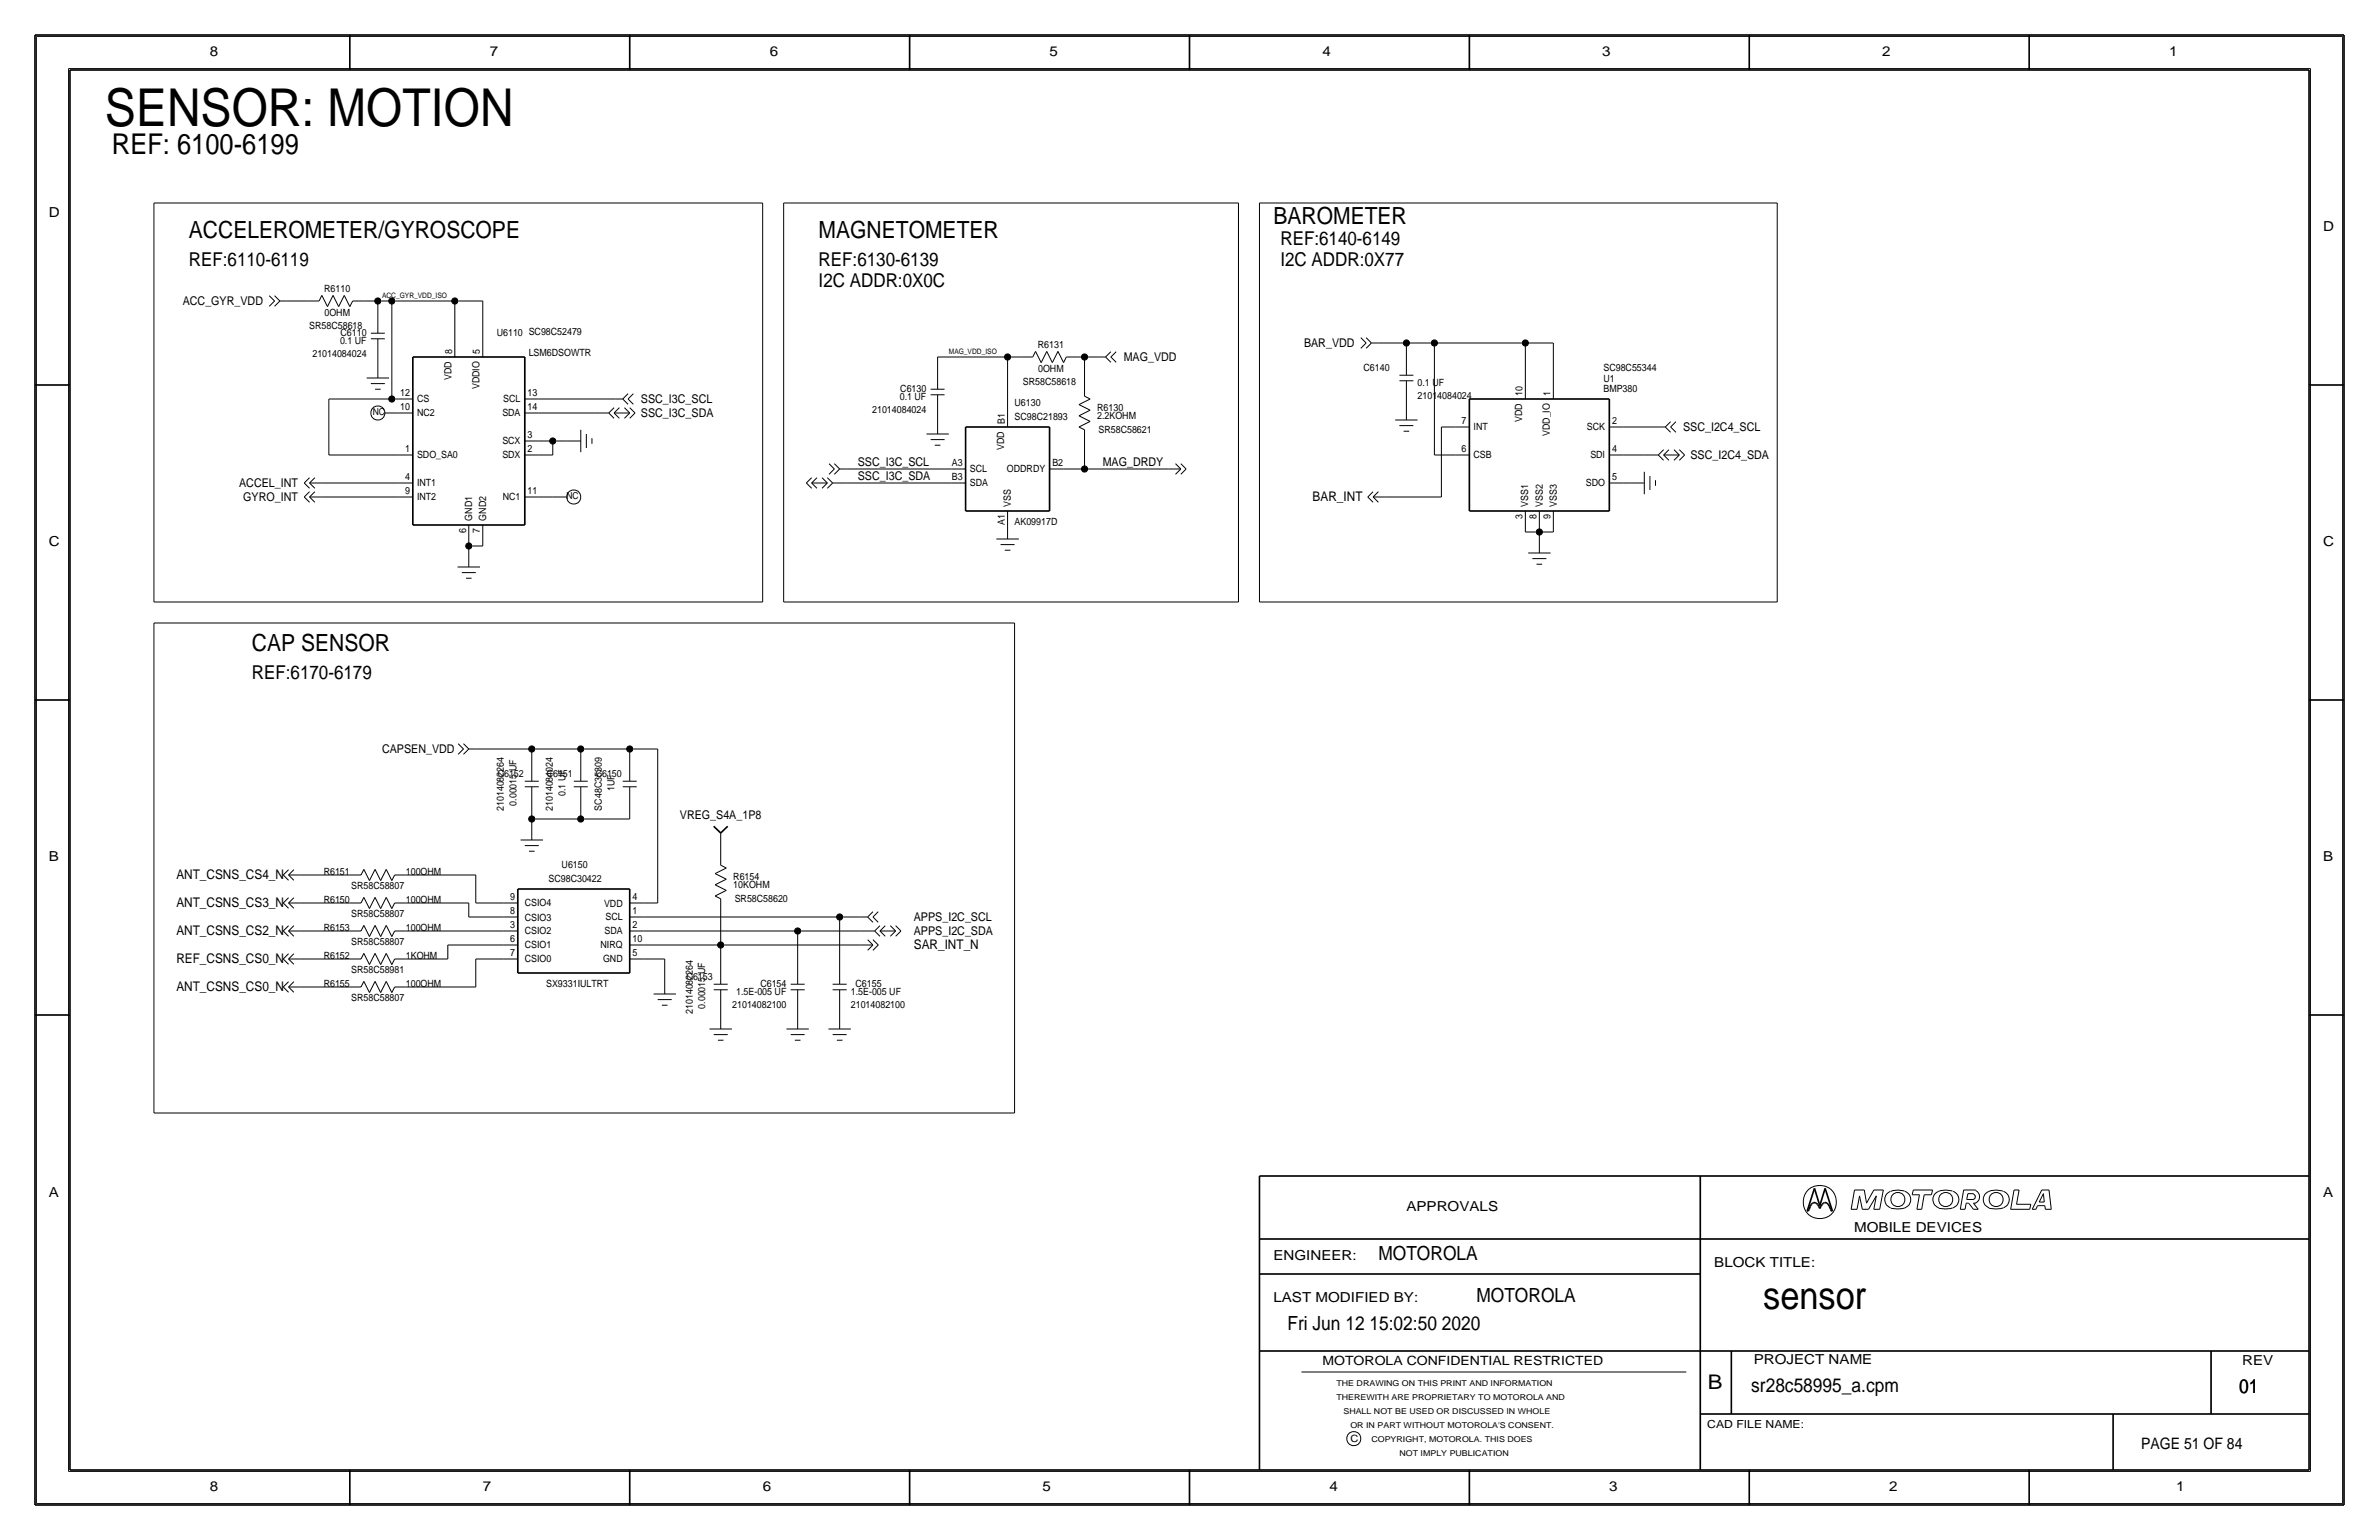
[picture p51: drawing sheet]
<svg xmlns="http://www.w3.org/2000/svg" width="432mm" height="279mm" viewBox="0 0 432 279" stroke-linecap="round" stroke-linejoin="round" font-family="sans-serif">
<defs><g id="words">
<text font-size="9.5" x="19" y="22.9">SENSOR: MOTION</text>
<text font-size="7" x="320" y="237.5">sensor</text>
<text font-size="5.2" x="20.3" y="27.9">REF: 6100-6199</text>
<g font-size="4.3">
<text x="231.1" y="40.6">BAROMETER</text>
<text x="34.3" y="43.2">ACCELEROMETER/GYROSCOPE</text>
<text x="148.6" y="43.2">MAGNETOMETER</text>
<text x="45.7" y="118.1">CAP SENSOR</text>
</g>
<text font-size="3.7" x="310" y="252.1">B</text>
<g font-size="3.5">
<text x="232.4" y="44.4">REF:6140-6149</text>
<text x="34.3" y="48.3">REF:6110-6119</text>
<text x="148.6" y="48.3">REF:6130-6139</text>
<text x="148.6" y="52.1">I2C ADDR:0X0C</text>
<text x="232.4" y="48.3">I2C ADDR:0X77</text>
<text x="45.7" y="123.2">REF:6170-6179</text>
<text x="250.2" y="228.6">MOTOROLA</text>
<text x="268" y="236.2">MOTOROLA</text>
<text x="233.7" y="241.3">Fri Jun 12 15:02:50 2020</text>
<text x="317.9" y="252.6">sr28c58995_a.cpm</text>
<text x="406.4" y="252.7">01</text>
</g>
<text font-size="2.9" x="388.6" y="262.9">PAGE 51 OF 84</text>
<g font-size="2.5">
<text x="38.1" y="10.2">8</text>
<text x="88.9" y="10.2">7</text>
<text x="139.7" y="10.2">6</text>
<text x="190.5" y="10.2">5</text>
<text x="240" y="10.2">4</text>
<text x="290.8" y="10.2">3</text>
<text x="341.6" y="10.2">2</text>
<text x="393.7" y="10.2">1</text>
<text x="8.9" y="39.4">D</text>
<text x="421.6" y="41.9">D</text>
<text x="8.9" y="99.1">C</text>
<text x="421.6" y="99.1">C</text>
<text x="8.9" y="156.2">B</text>
<text x="421.6" y="156.2">B</text>
<text x="8.9" y="217.2">A</text>
<text x="255.3" y="219.7">APPROVALS</text>
<text x="421.6" y="217.2">A</text>
<text x="336.5" y="223.5">MOBILE DEVICES</text>
<text x="231.1" y="228.6">ENGINEER:</text>
<text x="311.1" y="229.9">BLOCK TITLE:</text>
<text x="231.1" y="236.2">LAST MODIFIED BY:</text>
<text x="318.3" y="247.5">PROJECT NAME</text>
<text x="407" y="247.6">REV</text>
<text x="38.1" y="270.5">8</text>
<text x="87.6" y="270.5">7</text>
<text x="138.4" y="270.5">6</text>
<text x="189.2" y="270.5">5</text>
<text x="241.3" y="270.5">4</text>
<text x="292.1" y="270.5">3</text>
<text x="342.9" y="270.5">2</text>
<text x="395" y="270.5">1</text>
</g>
<g font-size="2.4">
<text x="238.3" y="90.9">BAR_INT</text>
<text x="32" y="159.5">ANT_CSNS_CS4_N</text>
<text x="32" y="164.6">ANT_CSNS_CS3_N</text>
<text x="32" y="169.7">ANT_CSNS_CS2_N</text>
<text x="165.9" y="172.2">SAR_INT_N</text>
<text x="32" y="174.7">REF_CSNS_CS0_N</text>
<text x="32" y="179.8">ANT_CSNS_CS0_N</text>
</g>
<text font-size="2.3" x="240" y="247.6">MOTOROLA CONFIDENTIAL RESTRICTED</text>
<g font-size="2.2">
<text x="33.2" y="55.4">ACC_GYR_VDD</text>
<text x="204" y="65.5">MAG_VDD</text>
<text x="236.7" y="63">BAR_VDD</text>
<text x="116.3" y="75.7">SSC_I3C_SDA</text>
<text x="116.3" y="73.2">SSC_I3C_SCL</text>
<text x="305.5" y="78.2">SSC_I2C4_SCL</text>
<text x="306.8" y="83.3">SSC_I2C4_SDA</text>
<text x="43.4" y="88.4">ACCEL_INT</text>
<text x="155.7" y="84.6">SSC_I3C_SCL</text>
<text x="155.7" y="87.1">SSC_I3C_SDA</text>
<text x="200.2" y="84.6">MAG_DRDY</text>
<text x="44.2" y="90.9">GYRO_INT</text>
<text x="69.3" y="136.7">CAPSEN_VDD</text>
<text x="123.4" y="148.6">VREG_S4A_1P8</text>
<text x="165.9" y="167.1">APPS_I2C_SCL</text>
<text x="165.9" y="169.7">APPS_I2C_SDA</text>
</g>
<text font-size="2" x="309.9" y="259.1">CAD FILE NAME:</text>
<g font-size="1.8">
<text x="58.8" y="53">R6110</text>
<text x="56.1" y="59.7">SR58C58618</text>
<text x="58.9" y="57.3">0OHM</text>
<text x="56.7" y="64.8">21014084024</text>
<text x="61.7" y="62.5">0.1 UF</text>
<text x="61.8" y="61">C6110</text>
<text x="82" y="64.3" transform="rotate(-90 82 64.3)">8</text>
<text x="87.1" y="64.3" transform="rotate(-90 87.1 64.3)">5</text>
<text x="90.2" y="61">U6110 SC98C52479</text>
<text x="96" y="64.7">LSM6DSOWTR</text>
<text x="188.4" y="63.1">R6131</text>
<text x="72.6" y="71.9">12</text>
<text x="81.9" y="68.9" transform="rotate(-90 81.9 68.9)">VDD</text>
<text x="87" y="70.6" transform="rotate(-90 87 70.6)">VDDIO</text>
<text x="95.8" y="71.9">13</text>
<text x="163.4" y="71.1">C6130</text>
<text x="185.7" y="69.8">SR58C58618</text>
<text x="188.4" y="67.4">0OHM</text>
<text x="247.5" y="67.3">C6140</text>
<text x="257.3" y="70.1">0.1 UF</text>
<text x="276.4" y="71.9" transform="rotate(-90 276.4 71.9)">10</text>
<text x="281.4" y="71.9" transform="rotate(-90 281.4 71.9)">1</text>
<text x="291" y="67.3">SC98C55344</text>
<text x="291" y="71.1">BMP380</text>
<text x="291" y="69.2">U1</text>
<text x="72.6" y="74.4">10</text>
<text x="75.7" y="73">CS</text>
<text x="75.7" y="75.5">NC2</text>
<text x="91.2" y="75.5">SDA</text>
<text x="91.4" y="73">SCL</text>
<text x="95.8" y="74.4">14</text>
<text x="158.3" y="74.9">21014084024</text>
<text x="163.3" y="72.6">0.1 UF</text>
<text x="182.4" y="77" transform="rotate(-90 182.4 77)">B1</text>
<text x="184.1" y="76.2">SC98C21893</text>
<text x="184.2" y="73.7">U6130</text>
<text x="199.1" y="76">2.2KOHM</text>
<text x="199.1" y="74.6">R6130</text>
<text x="257.3" y="72.4">21014084024</text>
<text x="265.3" y="77">7</text>
<text x="276.3" y="76.5" transform="rotate(-90 276.3 76.5)">VDD</text>
<text x="292.6" y="77">2</text>
<text x="73.5" y="82">1</text>
<text x="75.7" y="83.2">SDO_SA0</text>
<text x="91.2" y="83.2">SDX</text>
<text x="91.2" y="80.6">SCX</text>
<text x="95.8" y="82">2</text>
<text x="95.8" y="79.5">3</text>
<text x="182.3" y="81.6" transform="rotate(-90 182.3 81.6)">VDD</text>
<text x="199.4" y="78.6">SR58C58621</text>
<text x="265.3" y="82">6</text>
<text x="267.5" y="83.2">CSB</text>
<text x="267.5" y="78.1">INT</text>
<text x="281.3" y="79.1" transform="rotate(-90 281.3 79.1)">VDD_IO</text>
<text x="288" y="78.1">SCK</text>
<text x="288.7" y="83.2">SDI</text>
<text x="292.6" y="82">4</text>
<text x="73.5" y="89.7">9</text>
<text x="73.5" y="87.1">4</text>
<text x="75.7" y="88.2">INT1</text>
<text x="95.8" y="89.7">11</text>
<text x="172.8" y="87.1">B3</text>
<text x="172.8" y="84.6">A3</text>
<text x="176" y="88.2">SDA</text>
<text x="176" y="85.7">SCL</text>
<text x="182.8" y="85.7">ODDRDY</text>
<text x="191" y="84.6">B2</text>
<text x="287.9" y="88.2">SDO</text>
<text x="292.6" y="87.1">5</text>
<text x="75.7" y="90.8">INT2</text>
<text x="85.7" y="94.5" transform="rotate(-90 85.7 94.5)">GND1</text>
<text x="88.2" y="94.5" transform="rotate(-90 88.2 94.5)">GND2</text>
<text x="91.3" y="90.8">NC1</text>
<text x="182.4" y="95.2" transform="rotate(-90 182.4 95.2)">A1</text>
<text x="183.5" y="91.9" transform="rotate(-90 183.5 91.9)">VSS</text>
<text x="184.1" y="95.2">AK09917D</text>
<text x="276.4" y="94.1" transform="rotate(-90 276.4 94.1)">3</text>
<text x="277.4" y="91.9" transform="rotate(-90 277.4 91.9)">VSS1</text>
<text x="278.9" y="94.1" transform="rotate(-90 278.9 94.1)">8</text>
<text x="280" y="91.9" transform="rotate(-90 280 91.9)">VSS2</text>
<text x="281.4" y="94.1" transform="rotate(-90 281.4 94.1)">9</text>
<text x="282.6" y="91.9" transform="rotate(-90 282.6 91.9)">VSS3</text>
<text x="84.6" y="96.7" transform="rotate(-90 84.6 96.7)">6</text>
<text x="87.1" y="96.7" transform="rotate(-90 87.1 96.7)">7</text>
<text x="90.3" y="141">C6152</text>
<text x="99.2" y="141">C6151</text>
<text x="108.1" y="141">C6150</text>
<text x="111.5" y="143.5" transform="rotate(-90 111.5 143.5)">1UF</text>
<text x="91.4" y="147.2" transform="rotate(-90 91.4 147.2)">21014082264</text>
<text x="93.7" y="146.2" transform="rotate(-90 93.7 146.2)">0.00015 UF</text>
<text x="100.3" y="147.2" transform="rotate(-90 100.3 147.2)">21014084024</text>
<text x="102.6" y="144.4" transform="rotate(-90 102.6 144.4)">0.1 UF</text>
<text x="109.2" y="147.1" transform="rotate(-90 109.2 147.1)">SC48C35309</text>
<text x="58.8" y="158.7">R6151</text>
<text x="63.7" y="161.3">SR58C58807</text>
<text x="73.7" y="158.7">100OHM</text>
<text x="99.6" y="160">SC98C30422</text>
<text x="101.9" y="157.5">U6150</text>
<text x="133.1" y="161.1">10KOHM</text>
<text x="133.1" y="159.7">R6154</text>
<text x="58.8" y="163.8">R6150</text>
<text x="63.7" y="166.4">SR58C58807</text>
<text x="73.7" y="163.8">100OHM</text>
<text x="92.6" y="163.3">9</text>
<text x="92.6" y="165.9">8</text>
<text x="95.2" y="167">CSIO3</text>
<text x="95.3" y="164.4">CSIO4</text>
<text x="109.6" y="164.5">VDD</text>
<text x="109.9" y="167">SCL</text>
<text x="114.8" y="163.4">4</text>
<text x="114.8" y="165.9">1</text>
<text x="133.3" y="163.7">SR58C58620</text>
<text x="58.8" y="174">R6152</text>
<text x="58.8" y="168.9">R6153</text>
<text x="63.7" y="171.4">SR58C58807</text>
<text x="73.7" y="174">1KOHM</text>
<text x="73.7" y="168.9">100OHM</text>
<text x="92.6" y="168.4">3</text>
<text x="92.6" y="170.9">6</text>
<text x="92.6" y="173.5">7</text>
<text x="95.2" y="169.5">CSIO2</text>
<text x="95.2" y="172.1">CSIO1</text>
<text x="109" y="172">NIRQ</text>
<text x="109.7" y="169.5">SDA</text>
<text x="114.8" y="168.4">2</text>
<text x="114.8" y="170.9">10</text>
<text x="114.8" y="173.5">5</text>
<text x="58.8" y="179.1">R6155</text>
<text x="63.7" y="176.5">SR58C58981</text>
<text x="73.7" y="179.1">100OHM</text>
<text x="95.2" y="174.6">CSIO0</text>
<text x="99.1" y="179.1">SX9331IULTRT</text>
<text x="109.5" y="174.6">GND</text>
<text x="124.6" y="177.8">C6153</text>
<text x="138" y="179.1">C6154</text>
<text x="155.3" y="179.1">C6155</text>
<text x="63.7" y="181.6">SR58C58807</text>
<text x="125.7" y="184" transform="rotate(-90 125.7 184)">21014082264</text>
<text x="128" y="183" transform="rotate(-90 128 183)">0.00015 UF</text>
<text x="132.9" y="182.9">21014082100</text>
<text x="133.6" y="180.6">1.5E-005 UF</text>
<text x="154.4" y="180.6">1.5E-005 UF</text>
<text x="154.4" y="182.9">21014082100</text>
<text x="245.1" y="261.6">C</text>
</g>
<g font-size="1.7">
<text x="67.7" y="75.3">NC</text>
<text x="102.8" y="90.6">NC</text>
</g>
<g font-size="1.5">
<text x="242.6" y="251.5">THE DRAWING ON THIS PRINT AND INFORMATION</text>
<text x="242.6" y="254">THEREWITH ARE PROPRIETARY TO MOTOROLA AND</text>
<text x="243.8" y="256.5">SHALL NOT BE USED OR DISCUSSED IN WHOLE</text>
<text x="245.1" y="259.1">OR IN PART WITHOUT MOTOROLA'S CONSENT.</text>
<text x="248.9" y="261.6">COPYRIGHT, MOTOROLA. THIS DOES</text>
<text x="254" y="264.2">NOT IMPLY PUBLICATION</text>
</g>
<g font-size="1.4">
<text x="69.3" y="54.1">ACC_GYR_VDD_ISO</text>
<text x="172.2" y="64.3">MAG_VDD_ISO</text>
</g>
</g></defs>
<g fill="none" stroke="#000" stroke-width=".18">
<path d="M6.6 6.6h418.6zM6.6 6.6v266.2zM12.4 12.4v254.6zM12.4 12.4h407zM419.4 12.4v254.6zM425.2 6.6v266.2zM27.9 36.8h110.5zM27.9 36.8v72.4zM138.4 36.8v72.4zM142.2 36.8h82.6zM142.2 36.8v72.4zM224.8 36.8v72.4z"/>
<path d="M228.6 36.8v72.4zM228.6 36.8h94zM322.6 36.8v72.4zM48.9 53.6l.9 1zM49.8 54.6l-.9 1zM49.8 53.6l1 1zM50.8 54.6l-1 1zM50.8 54.6h1.3zM52.1 54.6h3.8zM55.9 54.6h2zM58.4 53.6l1 2zM58.4 53.6l-.5 1z"/>
<path d="M60.5 53.6l-1.1 2zM60.5 53.6l1 2zM62.5 53.6l1 2zM62.5 53.6l-1 2zM64 54.6l-.5 1zM64 54.6h2zM66 54.6h2.6zM68.6 54.6h2.5zM68.6 54.6v1.3zM68.6 55.9v4.6zM71.1 54.6v17.8zM71.1 54.6h11.5z"/>
<path d="M82.5 54.6h5.1zM82.5 54.6v7.6zM87.6 54.6v7.6zM59.7 72.4v10.1zM59.7 72.4h11.4zM66.5 68.6h4.1zM67.3 61.5h2.5zM67.3 69.6h2.5zM67.3 60.5h2.6zM68.1 70.6h1zM68.6 61.5v4.5zM68.6 66v2.6z"/>
<path d="M69.8 74.9h2.6zM71.1 72.4h1.3zM72.4 72.4h2.5zM72.4 74.9h2.5zM82.5 62.2v2.6zM87.6 62.2v2.6zM95.3 72.4h2.5zM95.3 74.9h2.5zM97.8 74.9h10.1zM97.8 72.4h14zM105.4 78v4zM106.4 78.7v2.6z"/>
<path d="M107.4 79.5v1zM107.9 74.9h2.6zM110.5 74.9l1 1zM110.5 74.9l1-.9zM111.5 74.9l.9 1zM111.5 74.9l.9-.9zM111.5 74.9h2.8zM111.8 72.4h1.2zM113 72.4l1 1zM113.3 74l1 .9zM113.3 75.9l1-1zM114 72.4l1 1z"/>
<path d="M114 71.4l-1 1zM114.3 74l1 .9zM114.3 75.9l1-1zM115 71.4l-1 1zM168.1 78.7h4.1zM168.9 70.6h2.5zM168.9 71.6h2.5zM168.9 79.8h2.5zM170.2 64.8v1.2zM170.2 64.8h12.7zM170.2 71.6v4.6zM170.2 66v4.6z"/>
<path d="M170.2 76.2v2.5zM182.9 64.8h2.5zM182.9 64.8v10.1zM182.9 74.9v2.6zM185.4 64.8h2.1zM188 63.8l-.5 1zM188 63.8l1 2zM190 63.8l-1 2zM190 63.8l1 2zM192 63.8l-1 2zM192 63.8l1 2zM193.5 64.8l-.5 1z"/>
<path d="M193.5 64.8h2.1zM195.6 64.8h1.3zM195.8 75.4l2.1-1zM195.8 75.4l2.1 1.1zM195.8 73.4l2.1-1zM195.8 77.5l1 .5zM195.8 73.4l2.1 1zM195.8 77.5l2.1-1zM196.8 64.8h2.6zM196.8 64.8v5zM196.8 69.9v2zM196.8 78v2z"/>
<path d="M196.9 71.9l1 .5zM199.4 64.8h1.3zM200.7 64.8l.9 .9zM201.6 64.8l1 .9zM201.6 63.8l-.9 1zM202.6 63.8l-1 1zM247 61.3l1 .9zM248 62.2l-1 1zM248 61.3l.9 .9zM248.9 62.2l-.9 1zM248.9 62.2h1.3zM250.2 62.2h5.1z"/>
<path d="M253.2 76.2h4.1zM254 69.1h2.5zM254 68.1h2.5zM254 77.2h2.5zM254.8 78.2h1zM255.3 62.2v1.3zM255.3 69.1v4.6zM255.3 63.5v4.6zM255.3 73.7v2.5zM255.3 62.2h5zM260.3 62.2h16.6zM260.3 62.2v20.3z"/>
<path d="M261.6 77.5v12.7zM261.6 77.5h2.6zM264.2 77.5h2.5zM276.9 62.2v7.6zM276.9 62.2h5zM276.9 69.8v2.6zM281.9 62.2v7.6zM281.9 69.8v2.6zM292.1 77.5h2.5zM294.6 77.5h6.4zM301 77.5h1.3zM302.3 77.5l.9 .9z"/>
<path d="M302.3 77.5l.9-1zM303.2 77.5l1 .9zM304.2 76.5l-1 1zM55.2 87.6l1-.9zM55.2 90.2l1-1zM55.2 87.6l1 1zM55.2 90.2l1 .9zM56.2 87.6l.9 1zM56.2 90.2l.9 .9zM56.2 87.6h2.2zM56.2 87.6l1-.9zM56.2 90.2h2.2z"/>
<path d="M56.2 90.2l1-1zM58.4 87.6h14zM58.4 90.2h14zM59.7 82.5h12.7zM72.4 82.5h2.5zM72.4 90.2h2.5zM72.4 87.6h2.5zM85.1 99.1h2.5zM85.1 97.8v1.3zM85.1 99.1v1.2zM85.1 95.3v2.5zM87.6 97.8v1.3z"/>
<path d="M87.6 95.3v2.5zM95.3 90.2h2.5zM95.3 82.5h2.5zM95.3 80h2.5zM97.8 82.5h2.5zM97.8 80h2.5zM97.8 90.2h2.5zM100.3 80v2.5zM100.3 80h2.6zM100.3 90.2h2.6zM102.9 80h2.5zM146.4 87.6l.9 1z"/>
<path d="M146.4 87.6l.9-.9zM147.3 87.6l1 1zM147.3 87.6h2.9zM147.3 87.6l1-.9zM149.2 86.7l1 .9zM149.2 88.6l1-1zM150.2 86.7l.9 .9zM150.2 88.6l.9-1zM150.5 84.1l.9 1zM151.1 87.6h2.6zM151.4 85.1l-.9 1zM151.4 84.1l1 1z"/>
<path d="M152.4 85.1l-1 1zM152.4 85.1h1.3zM153.7 87.6h19zM153.7 85.1h19zM169.7 80.8h1zM172.7 87.6h2.6zM172.7 85.1h2.6zM180.8 97.8h4.1zM181.6 98.8h2.5zM182.4 99.8h1zM182.9 95.3v2.5zM182.9 92.7v2.5z"/>
<path d="M190.5 85.1h2.5zM193 85.1h3.9zM196.8 80v5.1zM196.9 85.1h15.2zM212.1 85.1h2.2zM213.4 86.1l.9-1zM213.4 84.1l.9 1zM214.3 84.1l1 1zM214.3 86.1l1-1zM248.3 90.2l.9 .9zM248.3 90.2l.9-1zM249.2 90.2h2.3z"/>
<path d="M249.2 90.2l1-1zM249.2 90.2l1 .9zM251.5 90.2h10.1zM260.3 82.5h3.9zM264.2 82.5h2.5zM276.9 95.2v1.3zM276.9 92.7v2.5zM276.9 96.5h2.5zM279.4 96.5h2.5zM279.4 95.2v1.3zM279.4 96.5v1.3zM279.4 92.7v2.5z"/>
<path d="M279.4 97.8v2.5zM281.9 95.2v1.3zM281.9 92.7v2.5zM292.1 87.6h2.5zM292.1 82.5h2.5zM294.6 87.6h1.3zM294.6 82.5h3.9zM295.9 87.6h2.5zM298.4 82.5h2.6zM298.4 85.6v4.1zM299.5 86.4v2.5zM300.5 87.1v1z"/>
<path d="M301 82.6l1 .9zM301 82.5l1-.9zM302 82.5l.9-.9zM302 82.5h2.8zM302 82.6l.9 .9zM303.8 83.5l1-.9zM303.8 81.6l1 .9zM304.8 83.5l1-.9zM304.8 81.6l1 .9zM27.9 113v88.9zM27.9 109.2h110.5zM27.9 113h156.2z"/>
<path d="M83.1 102.9h4zM83.8 103.9h2.6zM84.6 104.9h1zM85.1 100.3v2.6zM142.2 109.2h82.6zM184.1 113v88.9zM228.6 109.2h94zM277.4 100.3h4zM278.1 101.3h2.6zM278.9 102.4h1zM83.2 134.9l.9 1zM84.1 135.9l-.9 1z"/>
<path d="M84.1 134.9l1 1zM85.1 135.9l-1 1zM85.1 135.9h1.3zM86.4 135.9h10.1zM96.5 135.9h8.9zM96.5 135.9v1.3zM96.5 137.2v4.5zM105.4 135.9v1.3zM105.4 137.2v4.5zM105.4 135.9h8.9zM114.3 135.9h5.1zM114.3 135.9v1.3z"/>
<path d="M114.3 137.2v4.5zM119.4 135.9v27.9zM51.4 158.8l1-1zM51.4 158.7l1 1zM52.4 158.7l.9 1zM52.4 158.8h2.2zM52.4 158.8l.9-1zM54.6 158.8h8.9zM63.5 158.8h2zM66 157.7l-.5 1zM66 157.7l1.1 2.1zM68.1 157.7l1 2.1z"/>
<path d="M68.1 157.7l-1 2.1zM70.1 157.7l-1 2.1zM70.1 157.7l1 2.1zM71.6 158.8h2.1zM71.6 158.8l-.5 1zM73.7 158.8h12.7zM86.4 158.7v5.1zM94.5 152.4h4.1zM95.2 141.7h2.6zM95.3 142.7h2.5zM95.3 153.4h2.5zM96 154.4h1z"/>
<path d="M96.5 148.6h8.9zM96.5 147.3v1.3zM96.5 148.6v1.3zM96.5 142.7v4.6zM96.5 149.9v2.5zM104.1 142.7h2.6zM104.1 141.7h2.6zM105.4 147.3v1.3zM105.4 142.7v4.6zM105.4 148.6h8.9zM113 141.7h2.6zM113 142.7h2.6z"/>
<path d="M114.3 147.3v1.3zM114.3 142.7v4.6zM129.8 158.5l2 1zM129.8 158.5l2-1zM130.8 153.7v1.2zM130.8 151.1v2.6zM130.8 154.9v2.1zM130.8 157l1 .5zM51.4 174l1-1zM51.4 179.1l1-1zM51.4 168.9l1-1zM51.4 163.8l1-.9z"/>
<path d="M51.4 174l1 1zM51.4 179.1l1 .9zM51.4 168.9l1 1zM51.4 163.8l1 1zM52.4 174l.9 1zM52.4 179.1l.9 .9zM52.4 168.9l.9 1zM52.4 163.8l.9 1zM52.4 174h2.2zM52.4 174l.9-1zM52.4 179.1h2.2zM52.4 179.1l.9-1z"/>
<path d="M52.4 168.9h2.2zM52.4 168.9l.9-1zM52.4 163.8h2.2zM52.4 163.8l.9-.9zM54.6 174h8.9zM54.6 179.1h8.9zM54.6 168.9h8.9zM54.6 163.8h8.9zM63.5 174h2zM63.5 179.1h2zM63.5 163.8h2zM63.5 168.9h2z"/>
<path d="M66 173l-.5 1zM66 178.1l-.5 1zM66 162.8l-.5 1zM66 167.9l-.5 1zM66 173l1.1 2zM66 178.1l1.1 2zM66 162.8l1.1 2zM66 167.9l1.1 2zM68.1 173l1 2zM68.1 173l-1 2zM68.1 178.1l1 2zM68.1 178.1l-1 2z"/>
<path d="M68.1 162.8l1 2zM68.1 162.8l-1 2zM68.1 167.9l1 2zM68.1 167.9l-1 2zM70.1 173l-1 2zM70.1 178.1l-1 2zM70.1 162.8l-1 2zM70.1 167.9l-1 2zM70.1 173l1 2zM70.1 178.1l1 2zM70.1 162.8l1 2zM70.1 167.9l1 2z"/>
<path d="M71.6 174h2.1zM71.6 179.1h2.1zM71.6 163.8h2.1zM71.6 168.9h2.1zM71.6 174l-.5 1zM71.6 179.1l-.5 1zM71.6 163.8l-.5 1zM71.6 168.9l-.5 1zM73.7 174h7.6zM73.7 163.8h11.4zM73.7 179.1h12.7zM73.7 168.9h17.7z"/>
<path d="M81.3 171.4v2.6zM81.3 171.4h10.1zM85.1 163.8v2.6zM85.1 166.4h6.3zM86.4 174v5.1zM86.4 174h5zM86.4 163.8h5zM91.4 163.8h2.6zM91.4 168.9h2.6zM91.4 166.4h2.6zM91.4 174h2.6zM91.4 171.4h2.6z"/>
<path d="M114.3 174h2.5zM114.3 163.8h2.5zM114.3 168.9h2.5zM114.3 166.4h2.5zM114.3 171.4h2.5zM116.8 174h3.9zM116.8 163.8h2.6zM116.8 171.4h14zM116.8 166.4h35.6zM116.8 168.9h28zM120.6 174v3.8zM120.6 177.8v2.5z"/>
<path d="M129.5 179.6h2.6zM129.5 178.6h2.6zM129.8 162.6l2-1.1zM129.8 160.5l2-1zM129.8 160.5l2 1zM129.8 162.6l1 .5zM130.8 171.4h25.4zM130.8 171.5v2.5zM130.8 165.1v6.3zM130.8 163.1v2zM130.8 179.6v4.5zM130.8 174v4.6z"/>
<path d="M143.5 178.6h2.5zM143.5 179.6h2.5zM144.8 168.9h11.4zM144.8 168.9v5.1zM144.8 179.6v4.5zM144.8 174v4.6zM151.1 179.6h2.6zM151.1 178.6h2.6zM152.4 166.4v7.6zM152.4 166.4h3.8zM152.4 179.6v4.5zM152.4 174v4.6z"/>
<path d="M156.2 171.4h2.2zM156.2 168.9h2.5zM156.2 166.4h1.3zM157.5 170.5l.9 .9zM157.5 172.4l.9-1zM157.5 166.4l.9 .9zM158.4 172.4l1-1zM158.4 166.4l1 .9zM158.4 165.4l-.9 1zM158.4 170.5l1 .9zM158.7 168.9l1 1zM158.7 168.9l1-1z"/>
<path d="M159.4 165.4l-1 1zM159.7 168.9l1 1zM159.7 168.9l1-1zM159.7 168.9h2.9zM161.6 167.9l1 1zM161.6 169.9l1-1zM162.6 169.9l.9-1zM162.6 167.9l.9 1zM118.6 180.3h4.1zM119.4 181.4h2.5zM120.1 182.4h1.1zM128.8 186.7h4z"/>
<path d="M129.5 187.7h2.6zM130.3 188.7h1zM130.8 184.2v2.5zM142.7 186.7h4.1zM143.5 187.7h2.5zM144.3 188.7h1zM144.8 184.2v2.5zM150.4 186.7h4zM151.1 187.7h2.6zM151.9 188.7h1zM152.4 184.2v2.5zM27.9 201.9h156.2z"/>
<path d="M336 219.4h1.1zM336.6 215.9h1.8zM336.6 215.9l-.6 3.5zM337.5 217l-.4 2.4zM337.5 217l.5 2.4zM338 219.4h1.1zM338.4 215.9l.4 2.4zM340.1 219.4h1.1zM340.1 215.9h1.7zM340.1 215.9l-1.3 2.4zM340.6 217l-1.5 2.4zM340.6 217l-.5 2.4z"/>
<path d="M341.8 215.9l-.6 3.5zM343.1 216.2a1.6 1.6 0 0 0-1 1.5 1.6 1.6 0 0 0 1.1 1.5M345.7 216.1h-.2a4 4 0 0 0-2.3 .1M345.7 216.2a1.59 1.59 0 0 1 1.1 1.5 1.59 1.59 0 0 1-1.1 1.5 5.1 5.1 0 0 1-2.5 0M347.1 216.8h1.3zM347.3 215.9l-.2 .9zM347.3 215.9h3.5zM347.9 219.4h.9zM348.4 216.8l-.5 2.6zM349.2 216.8l-.4 2.6zM349.2 216.8h1.4zM350.8 215.9l-.2 .9z"/>
<path d="M354.4 216.1a3.1 3.1 0 0 0-3.3 .7 1.62 1.62 0 0 0 .8 2.4M354.4 219.2a5.1 5.1 0 0 1-2.5 0M354.5 216.2a1.59 1.59 0 0 1 1 1.5 1.59 1.59 0 0 1-1 1.5M355.8 219.4h.9zM356.4 215.9l-.6 3.5zM356.4 215.9h2.2zM356.9 218.3l-.2 1.1zM356.9 218.3h.4zM357 217.6h1.2zM357.2 216.6l-.2 1zM357.2 216.6h1zM357.3 218.3l.9 1.1z"/>
<path d="M358.1 216.7a.5 .5 0 0 1 .4 .4 .5 .5 0 0 1-.4 .5M358.2 219.4h.9zM358.2 218.3l.9 1.1zM358.2 218.3h.4zM358.5 216a1.24 1.24 0 0 1 .8 1.1 1.24 1.24 0 0 1-.8 1.2M363.5 216.1a3.1 3.1 0 0 0-3.3 .7 1.62 1.62 0 0 0 .8 2.4M363.6 219.2a5.1 5.1 0 0 1-2.6 0M363.6 216.2a1.59 1.59 0 0 1 1.1 1.5 1.59 1.59 0 0 1-1.1 1.5M364.9 219.4h3.5zM365.6 215.9l-.7 3.5zM365.6 215.9h.9zM366 218.5h2.6z"/>
<path d="M366.5 215.9l-.5 2.6zM368.6 218.5l-.2 .9zM368.9 219.4h.6zM369.8 218.7h1.3zM369.8 218.7l-.3 .7zM370.1 218.1h.9zM370.6 215.9l-1.7 3.5zM370.6 215.9h1.3zM370.9 216.6l-.8 1.5zM370.9 216.6l.1 1.5zM371.1 218.7l.1 .7zM371.2 219.4h1.1z"/>
<path d="M371.9 215.9l.4 3.5zM236.2 248.9h69.9zM6.6 272.8h418.6zM12.4 267h407z"/>
<circle cx="68.6" cy="74.9" r="1.28"/>
<circle cx="104.1" cy="90.2" r="1.28"/>
<circle cx="330.3" cy="218.1" r="3"/>
<circle cx="344.5" cy="217.6" r="1.28"/>
<circle cx="353.2" cy="217.6" r="1.28"/>
<circle cx="362.3" cy="217.6" r="1.28"/>
<circle cx="245.7" cy="261" r="1.28"/>
</g>
<g fill="#000" stroke="#000" stroke-width=".18">
<circle cx="68.6" cy="54.6" r=".56"/>
<circle cx="71.1" cy="54.6" r=".56"/>
<circle cx="82.5" cy="54.6" r=".56"/>
<circle cx="71.1" cy="72.4" r=".56"/>
<circle cx="182.9" cy="64.8" r=".56"/>
<circle cx="196.8" cy="64.8" r=".56"/>
<circle cx="255.3" cy="62.2" r=".56"/>
<circle cx="260.3" cy="62.2" r=".56"/>
<circle cx="276.9" cy="62.2" r=".56"/>
<circle cx="85.1" cy="99.1" r=".56"/>
<circle cx="100.3" cy="80" r=".56"/>
<circle cx="196.8" cy="85.1" r=".56"/>
<circle cx="279.4" cy="96.5" r=".56"/>
<circle cx="96.5" cy="135.9" r=".56"/>
<circle cx="105.4" cy="135.9" r=".56"/>
<circle cx="114.3" cy="135.9" r=".56"/>
<circle cx="96.5" cy="148.6" r=".56"/>
<circle cx="105.4" cy="148.6" r=".56"/>
<circle cx="130.8" cy="171.4" r=".56"/>
<circle cx="144.8" cy="168.9" r=".56"/>
<circle cx="152.4" cy="166.4" r=".56"/>
</g>
<g fill="none" stroke="#000" stroke-width=".3">
<path d="M6.3 6.4v266.7zM6.4 6.4h419zM12.7 12.7h406.4zM12.7 12.7v254zM63.5 6.4v6.3zM114.3 6.4v6.3zM165.1 6.4v6.3zM215.9 6.3v6.4zM266.7 6.4v6.3zM317.5 6.4v6.3zM368.3 6.4v6.3zM419.1 12.7v254z"/>
<path d="M425.4 6.4v266.7zM6.3 69.8h6.4zM74.9 64.8h20.3zM74.9 64.8v30.4zM95.2 64.8v30.4zM175.3 77.5v15.2zM175.3 77.5h15.2zM190.5 77.5v15.2zM266.7 72.4h25.4zM266.7 72.4v20.3zM292.1 72.4v20.3zM419.1 69.8h6.3z"/>
<path d="M74.9 95.2h20.3zM175.3 92.7h15.2zM266.7 92.7h25.4zM6.3 127h6.4zM419.1 127h6.3zM129.5 149.9l1.3 1.2zM130.8 151.1l1.3-1.2zM94 161.3v15.2zM94 176.5h20.3zM94 161.3h20.3zM114.3 161.3v15.2zM6.3 184.1h6.4z"/>
<path d="M419.1 184.1h6.3zM228.6 213.4v53.3zM228.6 213.4h190.5zM308.6 213.4v53.3zM328 219.7h.2zM328.4 219.4l-.2 .3zM328.6 218.8l-.2 .6zM328.8 218.5l-.2 .3zM329 218.3l.2-.1zM329 218.3l-.2 .2zM329.2 218.2h.2zM329.3 215.6l-1.3 4.1z"/>
<path d="M329.3 215.6l1 3.1zM329.4 218.2l.2 .1zM329.6 218.3l.3 .2zM329.9 218.5l.2 .3zM330.1 218.8l.2 .5zM330.5 218.8l-.2 .5zM330.8 218.5l-.3 .3zM331 218.3l-.2 .2zM331 218.3l.2-.1zM331.2 218.2h.2zM331.3 215.6l1.3 4.1zM331.3 215.6l-1 3.1z"/>
<path d="M331.4 218.2l.2 .1zM331.6 218.3l.2 .2zM331.8 218.5l.2 .3zM332 218.8l.3 .6zM332.3 219.4l.1 .3zM332.4 219.7h.2zM228.6 231.1h80zM228.6 224.8h190.5zM228.6 245.1h190.5zM308.6 256.5h110.5zM314.2 245.1v11.4zM383.5 256.5v10.2z"/>
<path d="M401.3 245.1v11.4zM6.4 273h419zM12.7 266.7h406.4zM63.5 266.7v6.4zM114.3 266.7v6.4zM165.1 266.7v6.4zM215.9 266.7v6.3zM266.7 266.7v6.4zM317.5 266.7v6.4zM368.3 266.7v6.4z"/>
</g>
<use href="#words"/>
</svg>
